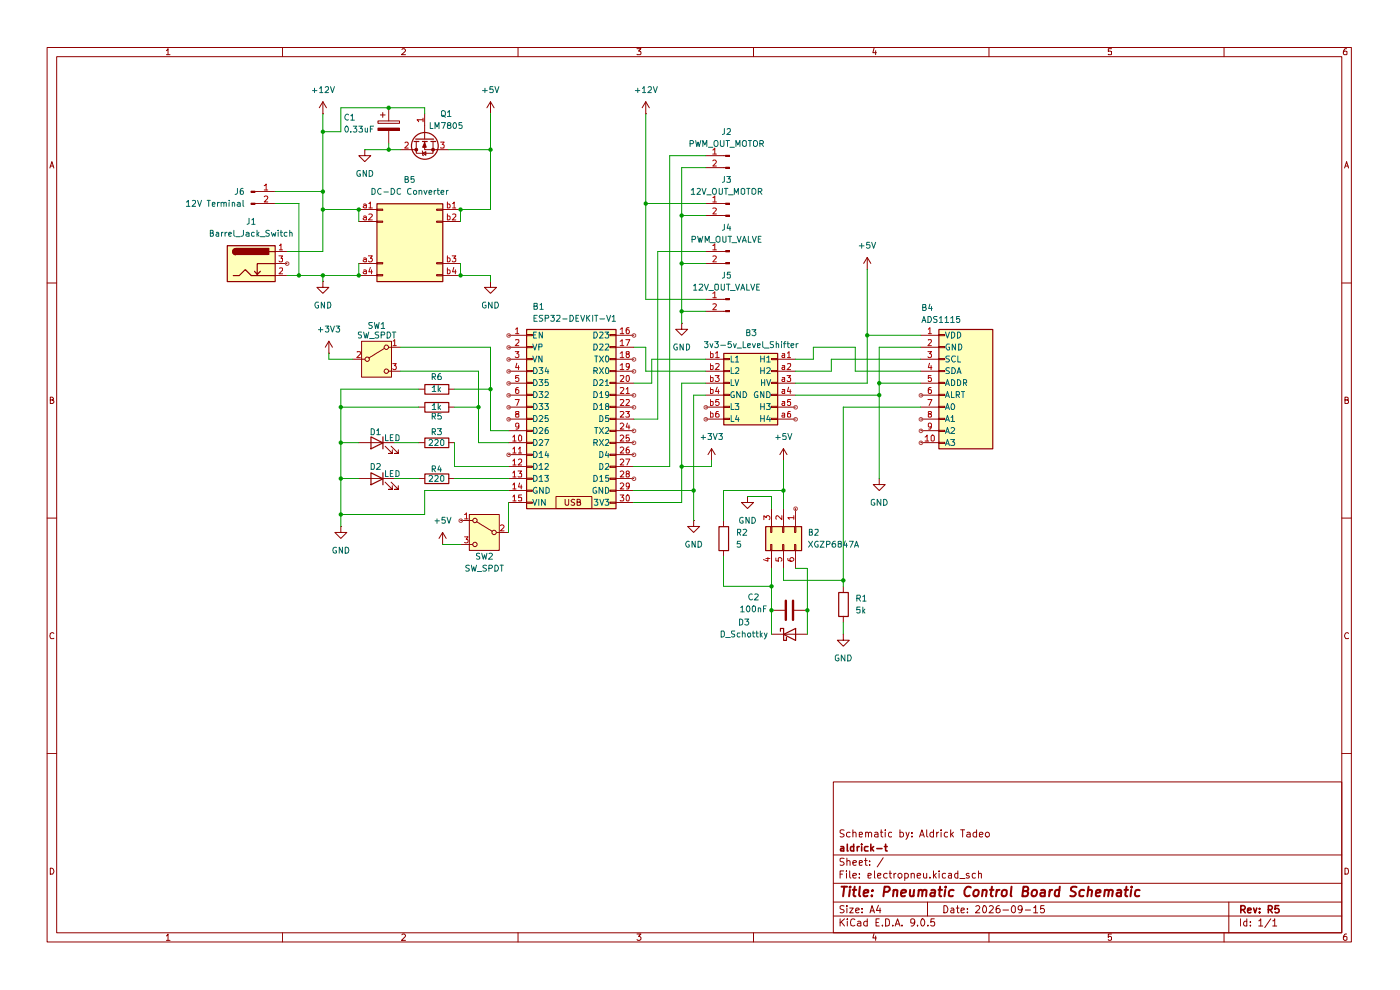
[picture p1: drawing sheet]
<svg xmlns="http://www.w3.org/2000/svg" width="297mm" height="210mm" viewBox="0 0 297 210" stroke-linecap="round" stroke-linejoin="round" font-family="sans-serif">
<g fill="none" stroke="#910000" stroke-width=".21">
<path d="M10 10.1h276.7v189.7h-276.7zM12 12h272.6v185.9h-272.6zM35.3 10.8l.3-.5v1.3M35.3 11.6h.8M59.9 10.1v1.9M85.3 10.5l.1-.2h.4l.2 .5-.8 .8h.8M109.9 10.1v1.9M135.1 10.3h.9l-.5 .5 .4 .1 .1 .5-.2 .2-.7-.1M159.9 10.1v1.9M185.4 10.2l-.2 1h.7M185.8 10.8v.8M209.8 10.1v1.9"/>
<path d="M235.8 10.3h-.7v.6h.7v.6h-.7M259.7 10.1v1.9M285.7 10.3l-.5 .1-.1 .3-.1 .7 .2 .2 .5-.1v-.6l-.5-.1-.2 .3M10.6 35.6l.4-1.3 .4 1.3M10.7 35.2h.6M285.2 35.6l.5-1.3 .4 1.3M285.4 35.2h.6M10 60h2M284.6 60h2.1M10.7 84.8h.5l.1-.3-.2-.3h-.4v1.4h.5l.2-.3v-.2l-.3-.3M285.3 84.8h.6l.1-.4-.7-.2v1.4h.5l.2-.1 .1-.4-.4-.3M10 109.9h2"/>
<path d="M284.6 109.9h2.1M11.4 134.4l-.2-.2-.5 .2-.1 .4 .2 .7 .6-.1M286.1 134.4a.58 .58 0 0 0-.8 .1 .58 .58 0 0 0 .1 .8l.1 .2 .6-.1M10 159.9h2M284.6 159.9h2.1M176.8 165.9h107.8v32h-107.8zM179.1 176.1a.64 .64 0 0 0-.9 .1v.4l.8 .4 .1 .3a.6 .6 0 0 1-.9 .2M180.3 176.6h-.6l-.1 .7a.52 .52 0 0 0 .7 .2M180.9 176.7l.3-.2 .3 .1 .1 .9M180.9 176v1.5M182.3 177h.7l-.2-.5-.5 .1v.9h.6M183.6 176.7l.2-.2 .3 .1 .1 .9"/>
<path d="M183.6 176.5v1M184.2 176.8a.35 .35 0 0 1 .4-.3 .35 .35 0 0 1 .3 .3v.7M185.6 176.6h.6l.1 .9M186.3 177h-.5l-.3 .2 .3 .3h.5M186.8 176.5h.5M186.9 176v1.4l.4 .1M187.8 176v.2M187.8 176.5v1M189.1 176.6l-.4-.1-.2 .4v.4l.2 .2h.4M190.9 176.6h.6l.2 .7a.52 .52 0 0 1-.8 .2M190.9 176v1.5M192.2 176.5l.3 1"/>
<path d="M192.9 176.5l-.7 1.6M193.5 177.4v.1M193.5 176.6v.2M195.1 177.5l.5-1.5 .5 1.5M195.2 177.1h.7M196.6 176v1.4l.2 .1M198 176.6h-.6l-.1 .7a.52 .52 0 0 0 .7 .2M198 176v1.5M198.7 176.5v1M199.1 176.5l-.4 .4M199.6 176v.2M199.6 176.5v1"/>
<path d="M201 176.6l-.4-.1-.3 .4v.4l.3 .2h.4M201.7 176v1.5M201.8 177l.5 .5M202.3 176.5l-.6 .6M203.8 176h.8M204.2 176v1.5M205.1 176.6h.6l.1 .9M205.8 177h-.5l-.2 .2 .2 .3h.5M207.2 176.6h-.6l-.2 .7a.52 .52 0 0 0 .8 .2M207.2 176v1.5M207.8 177h.7l-.1-.4-.4-.1-.2 .3v.6l.2 .1h.4M209.1 176.7l.3-.2 .3 .1 .2 .7a.47 .47 0 0 1-.4 .3 .47 .47 0 0 1-.5-.3z"/>
<path d="M10.7 184.1a.71 .71 0 0 1 .7 .5 .71 .71 0 0 1-.2 .8h-.5zM35.3 198.5l.3-.4v1.4M35.3 199.5h.8M59.9 197.9v1.9M85.3 198.3l.1-.2h.4l.2 .4-.8 1h.8M109.9 197.9v1.9M135.1 198.1h.9l-.5 .5h.2l.3 .3v.3l-.3 .3h-.4l-.2-.2M159.9 197.9v1.9M176.8 194.3h107.8M176.8 191.3h107.8M176.8 187.4h107.8M176.8 181.4h107.8"/>
<path d="M178.2 194.9v1.5M178.2 185.4h.5M178.5 195.6l.7 .8M179 184.7h-.8v1.6M179.1 192.2a.64 .64 0 0 0-.9 .1v.4l.7 .3 .2 .4a.6 .6 0 0 1-.9 .1M179.1 182.1a.64 .64 0 0 0-.9 .1v.4l.7 .3 .2 .4a.6 .6 0 0 1-.9 .2M179.2 194.9l-1 .8M179.6 184.7v.2M179.6 185.3v1M179.7 192.1v.2M179.7 182.7v-.1a.36 .36 0 0 1 .6 .2v.8M179.7 182v1.6"/>
<path d="M179.7 192.6v1M179.7 194.9v.2M179.7 195.4v1M180.3 192.6h.7l-.7 1h.7M180.3 184.7v1.3l.2 .3M180.9 185.8l.8-.2-.1-.3h-.4l-.3 .1 .1 .8h.6M180.9 183l.8-.1-.1-.3-.4-.1-.3 .3 .1 .7h.6M181.4 195.1a.59 .59 0 0 0-.8-.1 .59 .59 0 0 0-.2 .7l.1 .6 .4 .1 .5-.1M181.5 193.1l.8-.1-.1-.3-.4-.1-.3 .3v.6l.3 .1 .4-.1M181.9 195.5h.6l.1 .9M182.3 186.1v.2M182.3 185.3v.1"/>
<path d="M182.3 183l.7-.1-.2-.4-.5 .1v.9h.6M182.6 195.7l-.5 .1-.2 .3 .2 .3 .5-.1M182.9 193.5v.1M182.9 192.7v.2M183.4 182.5h.6M183.6 182v1.5l.4 .1M184 195.5h-.6l-.2 .7a.52 .52 0 0 0 .8 .1M184 194.9v1.5M184.1 185.8l.7-.2-.1-.3h-.6v.9h.6M184.5 183.4v.2M184.5 182.6v.2M184.6 193.6l.4-1.5 .5 1.5"/>
<path d="M184.7 193.2h.7M185.4 198l-.2 1h.7M185.5 184.7v1.5l.2 .1M185.8 198.5v1M185.8 195.7h.6M186.2 185.8l.7-.2v-.3h-.5l-.2 .1 .1 .8h.6M186.4 192l-.5 1.1h1M186.5 194.9h-.7v1.5h.7M186.7 192.6v1M187.2 196.3v.1M187.4 181.9l-1.3 2M187.9 194.9h.3a.89 .89 0 0 1 .3 1.4l-.6 .1z"/>
<path d="M188.2 185.3a.52 .52 0 0 0-.7 .2l.1 .7h.6M188.6 185.3h.5M188.8 184.7v1.3l.3 .3M189.4 196.3v.1M189.7 185.3v1M189.9 196.4l.5-1.5 .5 1.5M190 196h.8M190.1 185.3l-.4 .2M190.5 185.5a.47 .47 0 0 1 .4-.3 .47 .47 0 0 1 .4 .3v.4l-.3 .4-.4-.2zM191.3 196.3v.1M191.9 185.3a.52 .52 0 0 1 .8 .2l-.2 .7h-.6M191.9 185.3v1.5"/>
<path d="M193.3 185.4l.2-.1 .5 .1v.9M193.3 185.3v1M194.1 195.6l-.4 .2-.5-.1 .1-.7 .4-.1 .3 .2a.92 .92 0 0 1-.7 1.3M194.6 185.8l.7-.2-.1-.3h-.4l-.2 .1v.8h.6M194.6 196.3v.1M195.5 195l.2-.1a.82 .82 0 0 1 .5 .8 .82 .82 0 0 1-.5 .7 1.1 1.1 0 0 1-.2-1.4zM195.9 185.3v.7a.37 .37 0 0 0 .3 .3 .37 .37 0 0 0 .4-.2M196.6 185.3v1M196.8 191.3v3M196.8 196.3v.1M197.3 186.1v.2M198 184.7v1.6"/>
<path d="M198.2 194.9h-.7l-.1 .8 .3-.2 .5 .1v.7l-.5 .1-.3-.1M198.2 185.7l.4 .6M198.6 185.3l-.6 .5M199.2 184.7v.2M199.2 185.3v1M200.2 192.1a.77 .77 0 0 1 .9 .8 .77 .77 0 0 1-.9 .7zM200.6 185.3h-.4l-.3 .2 .1 .7h.6M201.3 185.3h.5v1M201.8 192.7h.5l.1 .9M201.8 185.6l-.5 .1-.1 .2 .1 .4 .5-.1M202.4 193h-.6l-.1 .3 .1 .3 .6-.1M202.9 192.6h.6"/>
<path d="M203.1 192.1v1.4l.4 .1M203.2 185.3h-.4l-.3 .2 .1 .6 .2 .2 .4-.1M203.2 184.7v1.6M203.6 186.4h1.1M203.9 193.1l.7-.1v-.3l-.6-.1-.1 .3v.6l.1 .1 .6-.1M205.2 193.5v.1M205.2 192.7v.2M205.6 185.3h-.4l-.2 .1 .1 .3 .6 .2-.1 .3h-.6M206.9 185.3h-.4l-.3 .2 .1 .7h.6M207 192.3l.6-.2 .3 .4-1 1.1h1M207.6 185.4l.2-.1h.4v1M207.6 184.7v1.6"/>
<path d="M208.6 192.2l.2-.1a.82 .82 0 0 1 .5 .8 .82 .82 0 0 1-.5 .7 1.1 1.1 0 0 1-.2-1.4zM209.8 197.9v1.9M209.9 192.3l.2-.2h.3l.3 .4-.9 1.1h.9M212 192.1l-.4 .1-.3 .3 .1 1a.52 .52 0 0 0 .8-.1v-.4a.46 .46 0 0 0-.4-.3 .46 .46 0 0 0-.5 .3M212.8 193h1.2M214.7 192.3l.4-.2 .3 .3v1l-.4 .2a.93 .93 0 0 1-.3-1.3zM216.8 192.8l-.2 .2h-.5l-.1-.2 .1-.5 .5-.2a1.02 1.02 0 0 1-.2 1.5h-.2M217.5 193h1.1M219.3 192.5h.2l.2-.4v1.5M219.3 193.6h.8M221.5 192.1h-.7l-.1 .8 .2-.2h.4l.3 .3v.4l-.3 .2h-.4l-.2-.1M235.8 198.1h-.7v.7l.2-.2 .5 .2-.1 .6-.4 .1-.2-.2"/>
<path d="M259.7 197.9v1.9M260.7 191.3v6.6M263.1 194.9v1.5M264.5 195.5l-.4-.1-.3 .3v.5l.3 .2 .4-.1M264.5 194.9v1.5M265.3 196.3v.1M265.3 195.5v.2M267 195.3l.5-.4v1.5M267 196.4h.9M269.6 194.9l-1.3 1.9M270 195.3h.2l.2-.4v1.5M270 196.4h.8"/>
<path d="M285.3 184.1l.7 .2 .1 .6-.3 .5h-.5zM285.7 198.1l-.5 .1-.1 .3-.1 .7 .2 .3 .5-.2v-.6l-.5-.1-.2 .3"/>
</g>
<g fill="none" stroke="#910000" stroke-width=".34">
<path d="M178.4 179.6h.5l.1 .1v.8h-.6v-.5l.6-.1M179.7 179.1v1.4h.2M181.1 179.1v1.4h-.5l-.2-.2 .1-.6 .6-.1M181.9 179.6v.9M182.3 179.6h-.3l-.1 .2M182.8 179.1v.1M182.8 179.6v.9M184.1 179.6h-.5l-.2 .2 .2 .7h.5M184.7 179.1v1.4M185.3 179.6l-.6 .5M187.6 179.6h.6M187.9 179.1v1.2l.1 .2h.2"/>
<path d="M184.9 180l.4 .5M186 180h1.1M263.2 193l.8-.1 .2-.3-.1-.3-.3-.2h-.6v1.5M263.7 193l.5 .6M264.7 193.1l.7-.1-.1-.3-.4-.1-.2 .3 .1 .6h.5M265.9 192.6l.4 1 .3-1M267.2 193.5v.1M267.2 192.7v.2M269.1 193l.6-.1 .2-.3-.1-.3-.2-.2h-.5v1.5M269.4 193l.5 .6M271.3 192.1h-.8v.7a.6 .6 0 0 1 .9 .2v.4a.6 .6 0 0 1-.9 .1"/>
</g>
<g fill="none" stroke="#910000" stroke-width=".42">
<path d="M178.5 188.1h1.2M179.1 188.1l-.2 2M180.3 188.8l-.2 1.3M180.4 188.1l-.2 .1h.3l-.1-.1-.1 .2M180.9 188.8h.8M181.3 188.1l-.2 1.7v.2l.4 .1M182.4 188.1l-.2 1.7 .3 .3M183.3 189.4l.9-.1v-.5a.67 .67 0 0 0-.9 .2v1h.7M185 189.9v.2M185.1 188.8l.1 .1h-.2l.1-.1-.1 .2M187.6 189.2h.7l.5-.4a.52 .52 0 0 0-.4-.7h-.7l-.3 2M189.5 188.9l.4-.1h.5l-.1 1.3"/>
<path d="M189.6 188.8l-.2 1.3M191.2 189.4l1-.1v-.5h-.6l-.4 .2v1h.8M193.1 188.8v1.2l.4 .1 .3-.2M193.9 188.8l-.1 1.3M194.9 188.9l.3-.1h.4v1.3M194.9 188.8l-.1 1.3M195.7 189a.47 .47 0 0 1 .4-.2 .47 .47 0 0 1 .5 .2l-.1 1.1M197.6 188.8h.7l-.1 1.3M198.3 189.3l-.8 .1-.2 .4 .3 .3 .6-.1M199.1 188.8h.8M199.4 188.1l-.1 1.7v.2l.4 .1M200.5 188.8l-.1 1.3"/>
<path d="M200.6 188.1v.2M202.3 188.8h-.2a.67 .67 0 0 0-.8 .4l.1 .8h.7M206 188.3l-.1-.1a.77 .77 0 0 0-1 .2 1.18 1.18 0 0 0 0 1.6l.4 .1 .4-.2M206.7 188.9l.3-.1 .6 .1a.89 .89 0 0 1-.5 1.2l-.6-.2v-.2zM208.5 188.9l.1-.1a.48 .48 0 0 1 .7 .2l-.1 1.1M208.5 188.8l-.2 1.3M210 188.8h.8M210.4 188.1l-.2 1.7 .1 .2 .3 .1M211.5 188.8l-.2 1.3M212 188.8a.46 .46 0 0 0-.5 .4M212.6 188.9a.69 .69 0 0 1 1 0v.8a.56 .56 0 0 1-.6 .4 .56 .56 0 0 1-.5-.4zM214.6 188.1l-.2 1.7v.2l.2 .1"/>
<path d="M217 189h.7l.4-.2v-.5l-.3-.2h-.7l-.2 2h.7l.4-.2 .1-.5-.4-.4M219.2 188.8h.5l.2 .1a.89 .89 0 0 1-.4 1.2l-.6-.2a.94 .94 0 0 1 .3-1.1zM220.9 188.8h.7v1.3M221.7 189.3l-.9 .1a.45 .45 0 0 0 .1 .7l.7-.1M222.7 188.8l-.2 1.3M223.2 188.8h-.3l-.3 .4M224.7 188.8h-.5l-.3 .1-.1 1a.64 .64 0 0 0 .9 .1M224.8 188.1l-.2 2M228.4 188.2l-.8-.1-.3 .2v.6a1.03 1.03 0 0 1 .9 .6l-.2 .4-.2 .2-.8-.1M230 188.8h-.6l-.4 .4v.7l.3 .2 .5-.1M230.8 188.9l.1-.1a.48 .48 0 0 1 .8 .2l-.2 1.1M230.9 188.1l-.2 2"/>
<path d="M232.5 189.4l1-.1v-.5a.67 .67 0 0 0-1 .2v1h.8M234.4 188.9l.3-.1h.5l-.1 1.3M234.4 188.8l-.2 1.3M235.2 189l.3-.2h.5l-.1 1.3M237 188.8h.8v1.3M237.9 189.3l-1 .1a.45 .45 0 0 0 .2 .7l.7-.1M238.5 188.8h.8M239 188.1l-.3 1.7 .1 .2 .3 .1M240 188.8l-.2 1.3M240.1 188.1v.2M241.8 188.8h-.5l-.4 .1-.1 1a.64 .64 0 0 0 .9 .1"/>
</g>
<g fill="#ffb">
<path d="M99.6 109.1h6.3v7.7h-6.3z"/>
<path d="M162.4 111.7h7.6v5.1h-7.6z"/>
<path d="M111.7 69.8h18.9v38.1h-18.9z"/>
<path d="M79.9 43.2h14v16.5h-14z"/>
<path d="M48.2 52.1h10.1v7.6h-10.1z"/>
<path d="M153.5 74.9h11.4v15.2h-11.4z"/>
<path d="M199.1 69.8h11.5v25.4h-11.5z"/>
<path d="M76.7 72.4h6.4v7.6h-6.4z"/>
</g>
<g fill="none" stroke="#910000" stroke-width=".21">
<path d="M107.9 71.1h3.8M107.9 73.7h3.8M107.9 76.2h3.8M107.9 78.7h3.8M111.7 71h1.2v.2h-1.2zM111.7 73.5h1.2v.2h-1.2zM111.7 76h1.2v.3h-1.2zM111.7 78.6h1.2v.2h-1.2zM129.4 71h1.2v.2h-1.2zM129.4 73.5h1.2v.2h-1.2zM129.4 76h1.2v.3h-1.2zM129.4 78.6h1.2v.2h-1.2z"/>
<path d="M130.6 71.1h3.9M130.6 73.7h3.9M130.6 76.2h3.9M130.6 78.7h3.9M76.1 93.9h7.6M81.7 94.7l1.5 1.5h-.7h.7v-.8M83 94.7l1.5 1.5h-.8h.8v-.8M88.8 93.9h1.3M95.2 93.9h1.2M107.9 93.9h3.8M107.9 81.3h3.8M107.9 83.8h3.8"/>
<path d="M107.9 86.4h3.8M107.9 88.9h3.8M107.9 91.4h3.8M107.9 96.4h3.8M107.9 99h3.8M111.7 81.1h1.2v.3h-1.2zM111.7 83.7h1.2v.2h-1.2zM111.7 86.2h1.2v.2h-1.2zM111.7 88.7h1.2v.3h-1.2zM111.7 91.3h1.2v.2h-1.2zM111.7 93.8h1.2v.3h-1.2zM111.7 96.4h1.2v.2h-1.2z"/>
<path d="M111.7 98.9h1.2v.2h-1.2zM129.4 81.1h1.2v.3h-1.2zM129.4 83.7h1.2v.2h-1.2zM129.4 86.2h1.2v.2h-1.2zM129.4 88.7h1.2v.3h-1.2zM129.4 91.3h1.2v.2h-1.2zM129.4 93.8h1.2v.3h-1.2zM129.4 96.4h1.2v.2h-1.2zM129.4 98.9h1.2v.2h-1.2zM130.6 93.9h3.9M130.6 81.3h3.9M130.6 83.8h3.9"/>
<path d="M130.6 86.4h3.9M130.6 88.9h3.9M130.6 91.4h3.9M130.6 96.4h3.9M130.6 99h3.9M72.3 111.7v1.2h1.3l-1.3 1.3-1.3-1.3h1.3M72.3 111.7h.1M76.1 101.5h7.6M81.7 102.3l1.5 1.5h-.7h.7v-.8M83 102.3l1.5 1.5h-.8h.8v-.8M88.8 101.5h1.3M93.9 115.5h.1"/>
<path d="M93.9 112.9l-.8 1.3M93.9 112.9l.8 1.3M93.9 112.9v2.6M95.2 101.5h1.2M97.7 110.4h2.5M97.7 115.5h2.5M99.6 109.1h6.3v7.7h-6.3zM101.1 110.7l3.3 2M105.3 112.9h2.6M107.9 101.5h3.8M107.9 104.1h3.8M107.9 106.6h3.8"/>
<path d="M111.7 101.4h1.2v.3h-1.2zM111.7 104h1.2v.2h-1.2zM111.7 106.5h1.2v.3h-1.2zM117.9 105.3h7.7v2.6h-7.7zM119.9 105.9v1l.2 .3 .5-.1v-.2v-1M121.9 106l-.5-.1-.2 .3 .1 .3 .5 .2 .1 .2a.48 .48 0 0 1-.7 .2M122.4 106.5h.6l.1-.4-.7-.2v1.3h.5l.3-.4-.3-.3M129.4 101.4h1.2v.3h-1.2zM129.4 104h1.2v.2h-1.2zM129.4 106.5h1.2v.3h-1.2zM130.6 101.5h3.9M130.6 104.1h3.9"/>
<path d="M130.6 106.6h3.9M158.6 105.3v1.3h1.3l-1.3 1.3-1.3-1.3h1.3M158.6 105.3h.1M163.5 111.7h.2v1.2h-.2zM163.5 115.5h.2v1.3h-.2zM163.7 107.9v3.8M163.7 116.8v3.8M166 111.7h.3v1.2h-.3zM166 115.5h.3v1.3h-.3zM166.2 107.9v3.8M166.2 116.8v3.8M168.6 111.7h.2v1.2h-.2z"/>
<path d="M168.6 115.5h.2v1.3h-.2zM168.7 107.9v3.8M168.7 116.8v3.8M163.7 134.5h7.6M163.7 129.5h2.8M168.5 129.5h2.8M178.9 134.5v1.3h1.3l-1.3 1.3-1.3-1.3h1.3M178.9 134.5h.1M178.9 124.4v1.2M178.9 130.7v1.3"/>
<circle cx="100.8" cy="115.5" r=".47"/>
<circle cx="100.8" cy="110.4" r=".47"/>
<circle cx="104.8" cy="112.9" r=".47"/>
</g>
<path d="M111.7 69.9h19v38h-19zM78.7 92.7l2.5 1.2-2.5 1.3zM81.2 92.7v2.5M90.1 92.9h5.1v2.1h-5.1zM78.7 100.3l2.5 1.3-2.5 1.2zM81.2 100.3v2.5M90.1 100.5h5.1v2.1h-5.1zM162.4 111.7h7.7v5.1h-7.7zM165.6 133.9v-.6h.6v2.5h.6v-.6M166.2 134.6l2.6-1.3v2.5zM177.9 125.7h2.1v5.1h-2.1z" fill="none" stroke="#910000" stroke-width=".25"/>
<g fill="none" stroke="#b90000" stroke-width=".21">
<path d="M109.3 74.6h.8l-.5 .4 .5 .2v.5l-.3 .2h-.3l-.2-.2M109.4 69.8l.3-.3v1.3M109.4 72.1h.6l.1 .5-.8 .7h.8M109.4 70.8h.7M109.6 77l-.2 1h.8M110 77.6v.8M110.1 79.7h-.7v.6l.2-.2 .5 .2-.1 .6h-.4l-.2-.1M131.6 69.8l.4-.3v1.3M131.6 72.4l.4-.3v1.2M131.6 74.9l.4-.3v1.3M131.6 77.5l.4-.4v1.3M131.6 79.8l.6-.1 .1 .1-.1 .4-.6 .7h.7"/>
<path d="M131.6 70.8h.7M131.6 73.3h.7M131.6 75.9h.7M131.6 78.4h.7M132.8 72.1h.8l-.6 1.2M132.8 79.8l.2-.1h.3a.82 .82 0 0 1-.2 1.2l-.3-.2zM133 75.1l-.2-.1v-.3l.6-.1v.4l-.6 .3v.4l.2 .2h.3l.2-.3v-.2l-.2-.3M133.4 69.5h-.4l-.2 .3v.8l.2 .2 .4-.1v-.7l-.4-.1-.2 .3M133.5 77.6l-.1 .2-.4 .1-.2-.2v-.5l.6-.1 .1 .7a.58 .58 0 0 1-.6 .6M108.8 92.7l.3-.4v1.3M108.8 95.2l.3-.4v1.3M108.8 97.8l.3-.4v1.2"/>
<path d="M108.8 93.6h.7M108.8 96.1h.7M108.8 98.6h.7M109.3 84.8h.9l-.6 1.2M109.6 87.8l-.2-.2v-.2l.6-.1 .1 .3-.7 .3 .1 .6 .6-.1v-.5l-.3-.1M109.9 99.9h.8l-.5 .5 .5 .1v.6h-.8M110 82.2h-.4l-.2 .3v.8l.2 .2 .5-.2-.1-.6-.4-.1-.2 .3M110 95.2l.3-.4v1.3M110 97.5l.2-.1h.3l.2 .1v.5l-.8 .6h.8M110 96.1h.7M110.1 90.3l-.3 .3-.3-.1-.1-.6 .2-.2 .5 .2v.9l-.3 .2h-.3M110.2 92.3l.5 .2v.9l-.2 .2h-.3l-.2-.5 .1-.6z"/>
<path d="M131.6 82.3l.6-.1 .1 .2-.1 .3-.6 .8h.7M131.6 84.8h.6l.1 .1-.1 .4-.6 .7h.7M131.6 87.4l.6-.1 .1 .2-.1 .3-.6 .7h.7M131.6 89.9l.1-.2h.4l.2 .3-.1 .3-.6 .7h.7M131.6 92.5l.1-.2h.4l.2 .2-.1 .4-.6 .7h.7M131.6 95l.1-.2h.4l.2 .3-.1 .3-.6 .7h.7M131.6 97.5l.1-.1h.4l.2 .2-.1 .4-.6 .6h.7M132.8 87.3h.7l-.4 .4 .4 .3-.1 .5-.6-.1M132.8 97.4h.8l-.6 1.2M132.8 82.5l.4-.3v1.3M132.8 84.8h.6l.1 .3-.7 .9h.7M132.8 83.5h.7"/>
<path d="M133.1 89.7l-.3 .9h.8M133.4 92.3h-.6v.7l.2-.2 .4 .1 .1 .5-.1 .2-.6-.1M133.4 94.8l-.4 .1-.2 .3v.8l.6 .1v-.7l-.4-.1-.2 .3M133.4 90.2v.8M98.6 109.1l.4-.3v1.3M98.6 113.9h.7l-.4 .5 .3 .1v.6h-.6M98.6 110.1h.7M106.2 111.5l.1-.2h.4l.2 .3-.1 .3-.6 .7h.7M108.8 100.3l.3-.4v1.3M108.8 102.9l.3-.5v1.3M108.8 105.4l.3-.4v1.3M108.8 101.2h.7"/>
<path d="M108.8 103.7h.7M108.8 106.3h.7M110.2 102.4l-.2 .9h.7M110.6 102.9v.8M110.7 105h-.6l-.1 .6h.7v.6h-.7M131.6 100.1l.1-.2h.4l.2 .3-.1 .3-.6 .7h.7M131.6 102.6l.1-.2h.4l.2 .3-.1 .3-.6 .7h.7M131.6 105h.7l-.4 .5 .3 .1v.6h-.6M133 100.5l-.2-.4 .2-.2 .4 .1v.4l-.6 .2 .1 .6h.5l.1-.4-.1-.3h-.1M133.1 105a.82 .82 0 0 1 .2 1.3h-.3l-.2-.3v-.8zM133.5 103l-.1 .2-.4 .1-.2-.2v-.5l.5-.2 .2 .3-.2 .9-.4 .1M162.1 110.2v-.8l.5 .4 .1-.4h.4l.2 .2v.5l-.1 .1"/>
<path d="M162.5 118.4h.8M162.9 118.3v.7l-.9-.3M164.6 118.4v.6h.6l-.1-.6 .2-.1h.3l.3 .2v.4l-.2 .1M165.9 109.4v.8l-1-.8-.3 .2 .1 .6M167.1 118.4l.1 .5a.92 .92 0 0 0 1.2-.1v-.3l-.3-.2h-.3l-.2 .2v.3l.2 .2M168.4 109.8h-1.3l.4 .4M168.4 109.4v.8"/>
</g>
<path d="M166.7 127.4v4.1M168.2 127.4v4.1" fill="none" stroke="#910000" stroke-width=".51"/>
<g fill="none" stroke="#006665" stroke-width=".21">
<path d="M113 73l.5 1.3 .4-1.3M113 75.5l.5 1.3 .4-1.3M113.2 78a.71 .71 0 0 1 .7 .4 .71 .71 0 0 1-.2 .8h-.5zM113.2 71h.4M113.8 70.4h-.6v1.3h.6M114.3 73.6h.6l.1-.5-.7-.1v1.3M114.4 78h.7l-.4 .5 .4 .2v.4l-.1 .1h-.6M115 75.5v1.3l-.7-1.3v1.3M115.1 70.4v1.3l-.7-1.3v1.3M115.9 78l-.2 .8h.7M116.2 78.4v.8M126 70.4h.5a.72 .72 0 0 1 .2 .9 .72 .72 0 0 1-.7 .4z"/>
<path d="M126 73h.5a.72 .72 0 0 1 .2 .8 .72 .72 0 0 1-.7 .5zM126 78.7h.6l.1-.5-.2-.2h-.5v1.2M126.2 75.5h.6M126.3 78.7l.4 .5M126.5 75.5v1.3M127.2 75.5l.8 1.3M127.2 78l.8 1.2M127.3 70.5l.5-.1 .1 .4-.7 .9h.7M127.3 73.1l.5-.1 .1 .3-.7 1h.7M128 75.5l-.8 1.3M128 78l-.8 1.2M128.4 70.4h.7l-.4 .5 .4 .1v.5l-.2 .2h-.4l-.1-.2"/>
<path d="M128.4 73.1l.6-.1 .1 .5-.7 .8h.7M128.5 75.6l.4-.1 .2 .2v.8l-.2 .3-.4-.2zM128.7 78l.4 .2v.9l-.2 .1h-.3l-.2-.4 .1-.7zM113.2 80.5a.71 .71 0 0 1 .7 .5 .71 .71 0 0 1-.2 .8h-.5zM113.2 83.1a.71 .71 0 0 1 .7 .4 .71 .71 0 0 1-.2 .8h-.5zM113.2 85.6a.71 .71 0 0 1 .7 .4 .71 .71 0 0 1-.2 .9h-.5zM113.2 88.1a.71 .71 0 0 1 .7 .5 .71 .71 0 0 1-.2 .8h-.5zM113.2 90.7a.71 .71 0 0 1 .7 .4 .71 .71 0 0 1-.2 .8h-.5zM113.2 93.2a.71 .71 0 0 1 .7 .5 .71 .71 0 0 1-.2 .8h-.5zM113.2 95.8a.71 .71 0 0 1 .7 .4 .71 .71 0 0 1-.2 .8h-.5zM113.2 98.3a.71 .71 0 0 1 .7 .4 .71 .71 0 0 1-.2 .9h-.5zM114.4 80.5h.7l-.4 .5 .4 .3v.3l-.1 .2-.6-.1"/>
<path d="M114.4 83.1h.7l-.4 .5 .4 .2v.4l-.1 .1-.6-.1M114.4 85.6h.7l-.4 .5 .4 .3v.3l-.1 .2-.6-.1M114.4 88.3l.2-.2h.3l.2 .3v.3l-.7 .7h.7M114.4 90.8l.2-.1h.3l.2 .2v.4l-.7 .6h.7M114.4 93.4l.2-.2h.3l.2 .3v.3l-.7 .7h.7M114.4 96.2l.4-.4v1.2M114.4 98.7l.4-.4v1.3M114.4 97h.7M114.4 99.6h.7M115.6 85.6h.7l-.4 .5 .4 .3-.1 .5-.6-.1M115.6 93.2h.8l-.6 1.3M115.7 83.2l.4-.1 .2 .4-.7 .8h.7"/>
<path d="M115.7 98.5l.4-.2 .2 .4-.7 .9h.7M115.9 95.8l-.2 .8h.7M116.2 80.5h-.5v.7l.1-.2 .4 .1 .1 .5-.1 .2-.5-.1M116.2 88.1h-.5v.6a.45 .45 0 0 1 .5 .1 .45 .45 0 0 1 0 .6l-.5-.1M116.2 90.7l-.4 .1-.1 .2v.9h.5v-.6l-.4-.1-.1 .2M116.2 96.2v.8M126 80.5a.71 .71 0 0 1 .7 .5 .71 .71 0 0 1-.2 .8h-.5zM126 83.1a.71 .71 0 0 1 .7 .4 .71 .71 0 0 1-.2 .8h-.5zM126 85.6a.71 .71 0 0 1 .7 .4 .71 .71 0 0 1-.2 .9h-.5zM126 93.9l.7-.1v-.3l-.2-.3h-.5v1.3M126.2 90.7h.6M126.3 93.9l.4 .6"/>
<path d="M126.5 90.7v1.2M127.2 90.7l.8 1.2M127.2 93.2l.8 1.3M127.3 80.7l.4-.2 .2 .4-.7 .9h.7M127.3 83.5l.3-.4v1.2M127.3 86l.3-.4v1.3M127.3 88.1a.71 .71 0 0 1 .6 .5 .71 .71 0 0 1-.2 .8h-.4zM127.3 95.8h.2a.65 .65 0 0 1 .4 .7 .65 .65 0 0 1-.6 .5zM127.3 98.3h.2a.65 .65 0 0 1 .4 .7 .65 .65 0 0 1-.6 .6zM127.3 84.3h.6M127.3 86.9h.6M128 90.7l-.8 1.2"/>
<path d="M128 93.2l-.8 1.3M128.4 80.9l.4-.4v1.3M128.4 90.8l.2-.1h.3l.2 .1v.5l-.7 .6h.7M128.4 93.4l.2-.2h.3l.2 .2v.4l-.7 .7h.7M128.4 98.5l.2-.2h.3l.2 .2v.4l-.7 .7h.7M128.4 81.8h.7M128.7 86.2l-.3-.3 .1-.2 .4-.1 .2 .2a.47 .47 0 0 1-.6 .5v.6h.5l.1-.6-.2-.1M128.7 95.8l-.3 .8h.8M129 96.2v.8M129.1 83.7l-.2 .2-.4-.1v-.7h.4l.2 .1v.9l-.2 .2h-.4M129.1 88.1h-.6l-.1 .7 .2-.2h.3l.2 .2v.5h-.7M113 105.9l.5 1.3 .4-1.3"/>
<path d="M113.2 100.8a.65 .65 0 0 1 .8 .7 .65 .65 0 0 1-.8 .6zM113.9 103.5a.59 .59 0 0 0-.8 .6 .59 .59 0 0 0 .9 .5v-.5h-.3M114.3 105.9v1.3M114.4 101.2l.4-.4v1.3M114.4 102.1h.7M115.2 103.4v1.2l-.7-1.2v1.2M115.6 100.8h.7l-.4 .5 .4 .3-.1 .4h-.6M115.7 105.9v1.3l-.8-1.3v1.3M115.8 103.4l.6 .1 .1 .2v.7l-.4 .2h-.3zM126 100.8a.65 .65 0 0 1 .7 .7 .65 .65 0 0 1-.7 .6zM126.1 105.9h.7l-.4 .5 .4 .1v.6h-.7M126.5 103.5l-.3-.1-.3 .1-.1 .9a.55 .55 0 0 0 .8 .2v-.5h-.3"/>
<path d="M127.3 101.2l.3-.4v1.3M127.3 105.9l.4 1.3 .4-1.3M127.3 102.1h.6M127.8 103.4v1.2l-.7-1.2v1.2M128.4 105.9h.7l-.4 .5 .4 .1v.6h-.7M128.4 103.4a.52 .52 0 0 1 .7 .3v.7l-.7 .2zM129.1 100.8h-.6l-.1 .6h.7v.6h-.7"/>
</g>
<path d="M153.9 53.2h.9v.2h-.9z" fill="#910000"/>
<path d="M153.9 53.2h.9v.2h-.9z" fill="none" stroke="#910000" stroke-width=".21"/>
<path d="M153.9 55.7h.9v.3h-.9z" fill="#910000"/>
<path d="M149.7 53.3h4.2M149.7 55.9h4.2M153.9 55.7h.9v.3h-.9z" fill="none" stroke="#910000" stroke-width=".21"/>
<path d="M151.2 52.1l.4-.4v1.3M151.2 54.4l.5-.1 .3 .2-.8 1h.8M151.2 53h.8" fill="none" stroke="#b90000" stroke-width=".21"/>
<path d="M153.9 63.3h.9v.3h-.9z" fill="#910000"/>
<path d="M153.9 63.3h.9v.3h-.9z" fill="none" stroke="#910000" stroke-width=".21"/>
<path d="M153.9 65.9h.9v.2h-.9z" fill="#910000"/>
<path d="M184 57.1h.1M184 54.6l-.8 1.3M184 54.6l.7 1.3M184 54.6v2.5M149.7 63.5h4.2M149.7 66h4.2M153.9 65.9h.9v.2h-.9z" fill="none" stroke="#910000" stroke-width=".21"/>
<path d="M151.2 62.2l.4-.3v1.3M151.2 64.5l.5-.1 .3 .3-.8 1h.8M151.2 63.2h.8" fill="none" stroke="#b90000" stroke-width=".21"/>
<path d="M153.9 43.1h.9v.2h-.9z" fill="#910000"/>
<path d="M153.9 43.1h.9v.2h-.9z" fill="none" stroke="#910000" stroke-width=".21"/>
<path d="M153.9 45.6h.9v.3h-.9z" fill="#910000"/>
<path d="M149.7 43.2h4.2M149.7 45.7h4.2M153.9 45.6h.9v.3h-.9z" fill="none" stroke="#910000" stroke-width=".21"/>
<path d="M151.2 41.9l.4-.3v1.2M151.2 44.2l.5-.1 .3 .3-.8 1h.8M151.2 42.8h.8" fill="none" stroke="#b90000" stroke-width=".21"/>
<path d="M153.9 32.9h.9v.3h-.9z" fill="#910000"/>
<path d="M153.9 32.9h.9v.3h-.9z" fill="none" stroke="#910000" stroke-width=".21"/>
<path d="M153.9 35.5h.9v.2h-.9z" fill="#910000"/>
<path d="M88.3 30v2.5h3.6v-2.5M90.1 26.7v2.8M137 24.1h.1M137 21.6l-.8 1.3M137 21.6l.8 1.3M137 21.6v2.5M149.7 33h4.2M149.7 35.6h4.2M153.9 35.5h.9v.2h-.9z" fill="none" stroke="#910000" stroke-width=".21"/>
<path d="M151.2 31.8l.4-.4v1.3M151.2 34.1l.2-.1h.3l.3 .2-.1 .3-.7 .7h.8M151.2 32.7h.8" fill="none" stroke="#b90000" stroke-width=".21"/>
<path d="M87.8 30h1.1M88.2 29.5h3.8M89.6 30h1M91.4 30h1" fill="none" stroke="#910000" stroke-width=".25"/>
<path d="M90.1 30.2l.3 1h-.7z" fill="#910000"/>
<path d="M87.5 31.7h.8M90.1 30.2l.3 1h-.7z" fill="none" stroke="#910000" stroke-width=".21"/>
<circle cx="90.1" cy="30.9" r="2.84" fill="none" stroke="#910000" stroke-width=".25"/>
<path d="M88.1 31.5h.4v.5h-.4z" fill="#910000"/>
<path d="M88.1 31.5h.4v.5h-.4z" fill="none" stroke="#910000" stroke-width=".21"/>
<path d="M91.7 31.5h.4v.5h-.4z" fill="#910000"/>
<g fill="none" stroke="#910000" stroke-width=".21">
<path d="M77.4 31.7v1.3h1.3l-1.3 1.3-1.3-1.3h1.3M77.4 31.7h.1M85 31.7h2.5M89.6 32l.1 .9 .1 .1M89.7 32.5l.6-.3v.7zM90.1 30v1.7h5.1M90.1 24.1v2.6M91.7 31.5h.4v.5h-.4zM76.1 44.4h3.8M76.1 47h3.8M76.1 55.9h3.8M76.1 58.4h3.8"/>
<path d="M79.9 44.4h1.3v.2h-1.3zM79.9 46.9h1.3v.3h-1.3zM79.9 55.7h1.3v.3h-1.3zM79.9 58.3h1.3v.2h-1.3zM92.6 44.4h1.3v.2h-1.3zM92.6 46.9h1.3v.3h-1.3zM92.6 55.7h1.3v.3h-1.3zM92.6 58.3h1.3v.2h-1.3zM93.9 44.4h3.8M93.9 47h3.8M93.9 55.9h3.8M93.9 58.4h3.8"/>
</g>
<g fill="none" stroke="#b90000" stroke-width=".21">
<path d="M85.9 30.3l.5-.2 .2 .5-.7 .8h.7M89.7 25.4h-1.2l.3 .4M89.7 25.1v.7M93.5 30.1h.7l-.4 .5 .4 .3-.1 .5-.6-.1M77.1 43.3h.4l.2 .1v.7M77.1 45.9l.4-.1 .2 .2v.7M77.1 54.8l.4-.1 .2 .2v.6M77.1 57.3l.4-.1 .2 .2v.7M77.7 43.6h-.4l-.3 .3 .3 .2 .4-.1M77.7 46.1l-.7 .2 .3 .4 .4-.1M77.7 54.9l-.7 .3 .3 .3h.4M77.7 57.5l-.7 .2 .3 .4 .4-.1"/>
<path d="M78.1 54.3h.9l-.4 .5 .4 .1v.4l-.3 .2h-.4l-.2-.1M78.2 43.2l.4-.4v1.3M78.2 45.5l.5-.1 .3 .3-.9 1h.9M78.2 44.1h.8M78.6 56.7l-.4 1h.8M78.8 57.2v.9M94.9 43.3h.3l.3 .2-.1 .5h-.5M94.9 45.9l.3-.1 .3 .3-.1 .5h-.5M94.9 54.8l.3-.1 .3 .2-.1 .6h-.5M94.9 57.3l.3-.1 .3 .3-.1 .5h-.5M94.9 42.8v1.3M94.9 45.4v1.3"/>
<path d="M94.9 54.3v1.2M94.9 56.8v1.3M95.9 54.3h.8l-.4 .5 .4 .1v.5l-.3 .1h-.3l-.2-.1M96 43.2l.4-.4v1.3M96 45.5h.7v.4l-.8 .8h.8M96 44.1h.7M96.3 56.7l-.3 1h.8M96.6 57.2v.9"/>
</g>
<path d="M48.2 52.1h10.2v7.6h-10.2zM49.5 58.5h1.3l1.2-1.3 1.3 1.3h5.1M50 52.7a.64 .64 0 0 0-.6 .7 .64 .64 0 0 0 .6 .6M80 43.2h13.9v16.5h-13.9z" fill="none" stroke="#910000" stroke-width=".25"/>
<path d="M49.5 52.9l.5-.2v1.3a.63 .63 0 0 1-.6-.4 .63 .63 0 0 1 .1-.7z" fill="#910000"/>
<path d="M50 52.7a.64 .64 0 0 0-.6 .7 .64 .64 0 0 0 .6 .6M55.2 57.5l-.6 .7" fill="none" stroke="#910000" stroke-width=".25"/>
<path d="M50 52.7h7v1.3h-7z" fill="#910000"/>
<path d="M50 52.7h7v1.3h-7zM57.1 53.4h1.3M58.4 55.9h-3.8v2.3l-.6-.7" fill="none" stroke="#910000" stroke-width=".25"/>
<path d="M58.3 53.3h2.6M58.3 55.9h2.6M58.3 58.4h2.6" fill="none" stroke="#910000" stroke-width=".21"/>
<path d="M59.2 54.3h.7l-.3 .5 .3 .1v.5l-.1 .1h-.4l-.2-.1M59.3 52.1l.3-.4v1.3M59.3 56.9h.6v.4l-.7 .8h.7M59.3 53h.6" fill="none" stroke="#b90000" stroke-width=".21"/>
<path d="M53.3 40.6h.8v.2h-.8z" fill="#910000"/>
<path d="M53.3 40.6h.8v.2h-.8z" fill="none" stroke="#910000" stroke-width=".21"/>
<path d="M53.3 43.1h.8v.2h-.8z" fill="#910000"/>
<path d="M80.2 25.7h4.6v.5h-4.6zM80.7 24.4h1M81.2 23.9v1M53.3 43.1h.8v.2h-.8zM54.1 40.6h4.2M54.1 43.2h4.2" fill="none" stroke="#910000" stroke-width=".21"/>
<path d="M56 39.4l.5-.4v1.3M56 41.7l.6-.1 .2 .2-.1 .4-.7 .6h.8M56 40.3h.8" fill="none" stroke="#b90000" stroke-width=".21"/>
<path d="M80.2 27.2h4.6v.5h-4.6z" fill="#910000"/>
<g fill="none" stroke="#910000" stroke-width=".21">
<path d="M68.5 24.1h.1M68.5 21.6l-.8 1.3M68.5 21.6l.8 1.3M68.5 21.6v2.5M80.2 27.2h4.6v.5h-4.6zM82.5 22.9v2.8M82.5 27.7v2.8M104.1 24.1h.1M104.1 21.6l-.8 1.3M104.1 21.6l.7 1.3M104.1 21.6v2.5M68.5 59.7v1.3h1.3l-1.3 1.2-1.3-1.2h1.3"/>
<path d="M68.5 59.7h.1M104.1 59.7v1.3h1.2l-1.2 1.2-1.3-1.2h1.3M104.1 59.7h.1M69.8 74.9h.1M69.8 72.4l-.8 1.3M69.8 72.4l.7 1.3M69.8 72.4v2.5M74.8 76.2h2.6M76.7 72.4h6.4v7.6h-6.4zM81.5 73.9l-3.3 2M82.5 78.7h2.5M82.5 73.7h2.5"/>
<path d="M144.6 68.6v1.2h1.3l-1.3 1.3-1.3-1.3h1.3M144.6 68.6h.1M149.7 76.2h3.8M149.7 78.7h3.8M153.5 76h1.3v.3h-1.3zM153.5 78.6h1.3v.2h-1.3zM163.7 76h1.2v.3h-1.2zM163.7 78.6h1.2v.2h-1.2zM164.9 76.2h3.8M164.9 78.7h3.8M195.3 76.2h3.8M195.3 78.7h3.8"/>
<path d="M195.3 71.1h3.8M195.3 73.7h3.8M199.1 71h1.3v.2h-1.3zM199.1 73.5h1.3v.2h-1.3zM199.1 76h1.3v.3h-1.3zM199.1 78.6h1.3v.2h-1.3zM88.8 86.4h1.3M88.8 82.5h1.3M95.2 86.4h1.2M95.2 82.5h1.2M149.7 81.3h3.8M149.7 83.8h3.8"/>
<path d="M149.7 86.4h3.8M149.7 88.9h3.8M151 97.7h.1M151 95.2l-.8 1.2M151 95.2l.7 1.2M151 95.2v2.5M153.5 81.1h1.3v.3h-1.3zM153.5 83.7h1.3v.2h-1.3zM153.5 86.2h1.3v.2h-1.3zM153.5 88.7h1.3v.3h-1.3zM163.7 81.1h1.2v.3h-1.2zM163.7 83.7h1.2v.2h-1.2z"/>
<path d="M163.7 86.2h1.2v.2h-1.2zM163.7 88.7h1.2v.3h-1.2zM164.9 81.3h3.8M164.9 83.8h3.8M164.9 86.4h3.8M164.9 88.9h3.8M166.2 97.7h.1M166.2 95.2l-.8 1.2M166.2 95.2l.8 1.2M166.2 95.2v2.5M195.3 81.3h3.8M195.3 83.8h3.8"/>
<path d="M195.3 86.4h3.8M195.3 88.9h3.8M195.3 91.4h3.8M195.3 93.9h3.8M199.1 81.1h1.3v.3h-1.3zM199.1 83.7h1.3v.2h-1.3zM199.1 86.2h1.3v.2h-1.3zM199.1 88.7h1.3v.3h-1.3zM199.1 91.3h1.3v.2h-1.3zM199.1 93.8h1.3v.3h-1.3zM147.2 110.4v1.3h1.2l-1.2 1.2-1.3-1.2h1.3M147.2 110.4h.1"/>
<path d="M153.5 110.4v1.3M153.5 116.8v1.2M186.5 101.5v1.3h1.3l-1.3 1.3-1.2-1.3h1.2M186.5 101.5h.1"/>
<circle cx="77.9" cy="76.2" r=".47"/>
<circle cx="82" cy="78.7" r=".47"/>
<circle cx="82" cy="73.7" r=".47"/>
</g>
<path d="M153.5 75h11.5v15.1h-11.5zM199.2 69.9h11.4v25.3h-11.4zM90.1 81.6h5.1v2h-5.1zM90.1 85.4h5.1v2h-5.1zM152.5 111.7h2.1v5.1h-2.1z" fill="none" stroke="#910000" stroke-width=".25"/>
<g fill="none" stroke="#b90000" stroke-width=".21">
<path d="M75.8 74.7l.6-.1 .1 .5-.8 .8h.8M83.3 77.1h.8l-.4 .5 .4 .2-.1 .5-.5 .1-.2-.2M83.4 72.4l.3-.3v1.2M83.4 73.3h.7M150.7 75l.6 .1v.6l-.3 .2-.3-.1M150.7 77.6h.6v.6l-.3 .2-.3-.1M150.7 74.6v1.3M150.7 77.1v1.3M150.7 79.7v1.2M151.7 79.7h.9l-.5 .4 .5 .2v.4l-.3 .2h-.4l-.2-.1M151.8 74.9l.3-.3v1.3M151.8 77.2l.6-.1 .2 .4-.9 .9h.9"/>
<path d="M151.8 75.9h.8M165.9 75h.6v.9M165.9 77.6h.6v.8M166.5 75.3l-.6 .2 .1 .4 .5-.1M166.5 77.8l-.6 .3 .1 .3 .5-.1M167 79.7h.7l-.4 .4 .4 .2v.5l-.1 .1h-.5l-.1-.1M167 74.9l.4-.3v1.3M167 77.2l.6-.1 .1 .5-.7 .8h.7M167 75.9h.7M196.8 74.6h.8l-.4 .4 .4 .3-.1 .5-.5 .1-.2-.2M196.9 69.8l.4-.3v1.3M196.9 72.1h.6l.1 .3-.8 .9h.8"/>
<path d="M196.9 70.8h.7M197.2 77l-.3 1h.8M197.5 79.7h-.6v.6l.2-.2 .4 .1v.7h-.4l-.2-.1M197.5 77.6v.8M150.7 80.1l.6 .1v.6l-.3 .1h-.3M150.7 82.6l.6 .1v.6l-.3 .2-.3-.1M150.7 85.2l.6 .1v.6l-.3 .1-.3-.1M150.7 87.3v1.2h.5l.1-.7-.3-.2-.3 .1M150.7 82.2v1.3M150.7 84.8v1.2M152.1 82.1l-.3 1h.8M152.4 87.3l-.4 .1-.2 .9 .1 .2h.5l.2-.2v-.3l-.3-.3-.4 .1-.1 .2"/>
<path d="M152.4 82.6v.9M152.5 84.8h-.6l-.1 .5 .2-.1h.3l.3 .2v.4l-.3 .2h-.3l-.2-.1M165.9 80.1h.6v.8M165.9 82.6h.6v.9M165.9 85.2h.6v.8M165.9 87.7h.6v.8h-.6v-.4l.6-.1M166.5 80.3l-.6 .3 .1 .3h.5M166.5 82.9l-.6 .2 .1 .4 .5-.1M166.5 85.4l-.6 .3 .1 .3 .5-.1M167.3 82.1l-.3 1h.8M167.6 87.3l-.4 .1-.2 .9 .1 .2 .6-.1v-.5l-.1-.2-.5 .1-.1 .2M167.6 82.6v.9"/>
<path d="M167.7 84.8h-.6l-.1 .5 .2-.1h.4l.1 .1v.6l-.1 .1h-.4l-.2-.1M196.3 92.7l.4-.4v1.3M196.3 93.6h.7M196.8 84.8h.9l-.6 1.2M197.1 87.8l-.2-.4 .6-.1v.4l-.6 .2v.5l.6 .1 .1-.4-.2-.3M197.5 82.2h-.4l-.2 .3v.8l.2 .2 .4-.1v-.7l-.4-.1-.2 .3M197.6 90.3l-.1 .2-.4 .1-.2-.2v-.5l.5-.2 .2 .3-.2 .9-.4 .1M197.8 92.3l.4 .2v.9l-.2 .2h-.3l-.2-.2v-.9z"/>
</g>
<g fill="none" stroke="#006665" stroke-width=".21">
<path d="M155.1 75.5v1.3h.6M155.1 78v1.2h.6M156 75.9l.4-.4v1.3M156 78.1l.2-.1h.3l.2 .1v.5l-.7 .6h.7M156 76.8h.7M161.4 75.5v1.3M161.4 78v1.2M161.4 76.1h.7M161.4 78.7h.7M162.1 75.5v1.3M162.1 78v1.2M162.6 75.9l.5-.4v1.3"/>
<path d="M162.6 78.1l.6-.1 .2 .2-.1 .4-.7 .6h.8M162.6 76.8h.8M200.6 70.4l.4 1.3 .4-1.3M201.4 73h-.5a.66 .66 0 0 0-.2 .8 .66 .66 0 0 0 .7 .4v-.5h-.1M201.4 75.5h-.6l-.1 .2 .2 .4h.3l.2 .3-.2 .4-.5-.1M201.4 78.1l-.5-.1-.2 .2 .2 .5h.3l.2 .2-.1 .3h-.6M201.8 70.4h.5l.2 .3v.7l-.4 .3h-.3zM201.9 78a.71 .71 0 0 1 .8 .4 .71 .71 0 0 1-.3 .8h-.5zM202.7 73v1.3l-.7-1.3v1.3M202.7 75.6l-.6-.1a.66 .66 0 0 0-.2 .8 .66 .66 0 0 0 .7 .4l.1-.1M203 79.2l.5-1.2 .4 1.2M203.1 70.4h.4l.3 .3v.7l-.4 .3h-.3z"/>
<path d="M203.1 78.9h.7M203.2 75.5v1.3h.6M203.4 73a.65 .65 0 0 1 .7 .5 .65 .65 0 0 1-.5 .8h-.2zM155.1 80.5v1.3h.6M155.1 85.6v1.3h.6M155.1 88.1v1.3h.6M155.7 83.1a.65 .65 0 0 0-.7 .5 .65 .65 0 0 0 .3 .7l.5-.1v-.4h-.3M156 80.5l.3 1.3 .4-1.3M156 85.6h.7l-.4 .5 .4 .2v.5h-.7M156.3 88.1l-.3 .9h.8M156.6 88.6v.8M157.1 83.1v1.2l-.8-1.2v1.2"/>
<path d="M157.6 83.1a.71 .71 0 0 1 .8 .4 .71 .71 0 0 1-.2 .8h-.6zM160.8 83.1a.66 .66 0 0 0-.8 .4 .66 .66 0 0 0 .3 .8h.5v-.5h-.3M161.4 85.6v1.3M161.4 88.1v1.3M161.4 86.3h.7M161.4 88.8h.7M161.5 80.5v1.3M161.5 81.2h.7M162.1 83.1v1.2l-.7-1.2v1.2M162.1 85.6v1.3M162.1 88.1v1.3M162.2 80.5v1.3"/>
<path d="M162.6 80.5l.5 1.3 .4-1.3M162.6 83.1a.71 .71 0 0 1 .8 .4 .71 .71 0 0 1-.2 .8h-.6zM162.6 85.6h.8l-.4 .5 .4 .3-.1 .5-.7-.1M163 88.1l-.4 .9h.9M163.3 88.6v.8M200.6 81.8l.4-1.3 .4 1.3M200.6 84.3l.4-1.2 .4 1.2M200.6 86.9l.4-1.3 .4 1.3M200.6 89.4l.4-1.3 .4 1.3M200.6 91.9l.4-1.2 .4 1.2M200.6 94.5l.4-1.3 .4 1.3M200.7 81.4h.6"/>
<path d="M200.7 84h.6M200.7 86.5h.6M200.7 89.1h.6M200.7 91.6h.6M200.7 94.1h.6M201.7 93.2h.8l-.4 .5 .3 .1v.6h-.7M201.8 88.6l.3-.5v1.3M201.8 90.8l.1-.1h.4l.2 .4-.8 .8h.8M201.8 89.4h.7M201.8 80.5h.3l.4 .4v.6l-.2 .3h-.5zM201.8 83.1v1.2h.6M201.8 85.8l.3-.2a.75 .75 0 0 1 .2 1.3l-.5-.1z"/>
<path d="M202.9 83.7h.6v-.5l-.1-.1h-.5v1.2M203.1 80.5h.3l.4 .4v.6l-.3 .3h-.4zM203.1 83.7l.4 .6M204 83.1h.6M204.3 83.1v1.2M204.4 81.2h.6l.1-.5-.7-.2v1.3M204.6 81.2l.5 .6"/>
</g>
<g fill="none" stroke="#090" stroke-width=".21">
<path d="M68.5 24.1v29.2h-7.6M77.4 31.7h7.6M82.5 30.5v1.2M90.1 24.1v-1.2h-17.8v5h-3.8M95.2 31.7h8.9M104.1 24.1v20.3h-6.4v2.6M137 24.1v39.4h12.7M149.7 33h-7.6v66h-7.6M149.7 35.6h-5.1v33M58.3 43.2h5.1v15.2M58.3 40.6h10.2M68.5 58.4v1.3"/>
<path d="M68.5 44.4h7.6v2.6M76.1 55.9v2.5h-15.2M97.7 55.9v2.5h6.4v1.3M137 43.2h12.7M144.6 55.9h5.1M144.6 45.7h5.1M149.7 53.3h-10.2v35.6h-5M184 57.1v24.2h-15.3M69.8 74.9v1.3h5M85 78.7h16.5v15.2h6.4M85 73.7h19.1v17.7h3.8M134.5 73.7h2.5v5h12.7"/>
<path d="M144.6 66h5.1M149.7 76.2h-11.4v5.1h-3.8M168.7 76.2h3.9v-2.5h8.8v5h13.9M184 71.1h11.3M195.3 73.7h-8.8v27.8M195.3 76.2h-18.9v2.5h-7.7M72.3 93.9h3.8M72.3 86.4h16.5M83.7 93.9h5.1M88.8 82.5h-16.5v29.2M96.4 93.9v5.1h11.5M96.4 86.4h5.1"/>
<path d="M96.4 82.5h7.7M149.7 81.3h-5.1v25.3h-10.1M149.7 83.8h-2.5v26.6M151 97.7v1.3h-6.4M166.2 97.7v10.2M168.7 83.8h17.8M186.5 81.3h8.8M195.3 86.4h-16.4v38M72.3 101.5h3.8M83.7 101.5h5.1M93.9 115.5h3.8M96.4 101.5h11.5"/>
<path d="M107.9 104.1h-17.8v5h-17.8M107.9 106.6v6.3M134.5 104.1h12.7M153.5 118v6.4h10.2M158.6 105.3h5.1v2.6M166.2 104.1h-12.7v6.3M163.7 120.6v13.9M166.2 120.6v2.5h12.7M168.7 120.6h2.6v13.9M178.9 132v2.5"/>
</g>
<g fill="#090">
<circle cx="72.3" cy="93.9" r=".47"/>
<circle cx="72.3" cy="101.5" r=".47"/>
<circle cx="72.3" cy="109.1" r=".47"/>
<circle cx="166.2" cy="104.1" r=".47"/>
<circle cx="171.3" cy="129.5" r=".47"/>
<circle cx="178.9" cy="123.1" r=".47"/>
<circle cx="163.7" cy="129.5" r=".47"/>
<circle cx="163.7" cy="124.4" r=".47"/>
<circle cx="104.1" cy="82.5" r=".47"/>
<circle cx="144.6" cy="55.9" r=".47"/>
<circle cx="184" cy="71.1" r=".47"/>
<circle cx="144.6" cy="66" r=".47"/>
<circle cx="144.6" cy="45.7" r=".47"/>
<circle cx="137" cy="43.2" r=".47"/>
<circle cx="68.5" cy="27.9" r=".47"/>
<circle cx="68.5" cy="44.4" r=".47"/>
<circle cx="68.5" cy="40.6" r=".47"/>
<circle cx="82.5" cy="22.9" r=".47"/>
<circle cx="76.1" cy="44.4" r=".47"/>
<circle cx="76.1" cy="58.4" r=".47"/>
<circle cx="68.5" cy="58.4" r=".47"/>
<circle cx="97.7" cy="44.4" r=".47"/>
<circle cx="82.5" cy="31.7" r=".47"/>
<circle cx="104.1" cy="31.7" r=".47"/>
<circle cx="186.5" cy="83.8" r=".47"/>
<circle cx="186.5" cy="81.3" r=".47"/>
<circle cx="144.6" cy="99" r=".47"/>
<circle cx="147.2" cy="104.1" r=".47"/>
<circle cx="97.7" cy="58.4" r=".47"/>
<circle cx="72.3" cy="86.4" r=".47"/>
<circle cx="101.5" cy="86.4" r=".47"/>
<circle cx="63.4" cy="58.4" r=".47"/>
</g>
<g fill="none" stroke="#006665" stroke-width=".21">
<path d="M66.3 19.2h.9M66.7 18.7v.9M67.8 18.8l.4-.4v1.2M67.8 19.6h.7M69 18.5l.2-.1h.3l.2 .1v.5l-.8 .6h.8M70.1 18.4l.4 1.2 .5-1.2M102.4 19.2h1M102.9 18.7v.9M104.6 18.4h-.6l-.1 .6h.7v.6h-.7M105 18.4l.4 1.2 .4-1.2M134.8 19.2h.9M135.3 18.7v.9"/>
<path d="M136.3 18.8l.4-.4v1.2M136.3 19.6h.7M137.5 18.5l.2-.1h.3l.2 .1v.5l-.8 .6h.8M138.6 18.4l.4 1.2 .4-1.2M50.4 40v.9l-.2 .2-.3 .1M51.6 40h-.5l-.1 .3v.8h.6v-.6h-.5l-.1 .2M73.3 26.8a.6 .6 0 0 1 .7 .5 .6 .6 0 0 1-.5 .7l-.3-.5zM73.9 24.4v-.1a.58 .58 0 0 0-.7 .5 .58 .58 0 0 0 .7 .6M74.4 27.9v.1M74.4 24.6h.2l.2-.4v1.3M74.4 25.5h.8M74.9 26.8h.8l-.4 .5 .4 .2-.1 .4h-.7"/>
<path d="M76.1 26.8h.8l-.4 .5h.4v.6h-.8M76.5 36.2h-.2a.61 .61 0 0 0-.6 .6 .61 .61 0 0 0 .8 .5v-.4h-.3M77.5 27.2v.7l.1 .1 .4-.1M77.7 36.2v1.2l-.7-1.2v1.2M78 27.2v.8M78.3 36.2a.65 .65 0 0 1 .8 .6 .65 .65 0 0 1-.8 .6zM78.6 27.3h.4M78.9 40a.52 .52 0 0 1 .7 .3v.6a.52 .52 0 0 1-.7 .3zM79.2 26.8h-.6v1.2M83 40a.65 .65 0 0 1 .7 .6 .65 .65 0 0 1-.7 .6zM85.9 38l.6-.1v-.4l-.6-.1v1.3h.5l.3-.4-.3-.3M87.8 37.4h-.6v.6l.6-.1 .1 .3-.1 .4h-.6"/>
<path d="M91.3 26v1.3h.6M92.3 27.3v-1.3l.4 .9 .4-.9v1.3M92.9 40v1.1l.3 .1M93.6 26h.9l-.5 1.3M93.6 23.6l.3-.1h.3a.74 .74 0 0 1 .2 1.1l-.3 .1-.5-.1zM93.8 24.5h.3l.4 .4M94.9 23.8l.4-.3v1.2M94.9 24.7h.8M95.2 26.6l-.3-.4 .3-.2h.2l.3 .3-.3 .3h-.4l-.1 .2v.2l.3 .3h.2l.3-.3v-.2l-.3-.2M96.3 26.1a.6 .6 0 0 1 .6 .5 .6 .6 0 0 1-.5 .7l-.3-.5zM98 26h-.6v.6l.4-.1 .2 .3v.4h-.6M146.4 30.5l.7-.1 .1-.3-.3-.3h-.5v1.3"/>
<path d="M147.6 29.8l.2 1.3 .3-1 .2 1 .4-1.3M148.9 40l.5 1.2 .4-1.2M149.1 31.1v-1.3l.4 .9 .4-.9v1.3M150.3 31.2h.9M151.6 30l.5-.2a.86 .86 0 0 1 0 1.3 .46 .46 0 0 1-.6-.5zM152.6 40v1.1l.1 .1 .5-.1v-.1v-1M152.8 29.8v1l.3 .3h.2l.3-.3v-1M153.7 37.4v1.1l-.5 .2M153.7 27.3v1.1l-.5 .1M153.7 40h.7M154 40v1.2M154 29.8h.8"/>
<path d="M154.2 37.4h.7l-.4 .5 .4 .1v.6h-.7M154.3 27.4l.1-.1h.4l.1 .1v.5l-.7 .6h.7M154.3 29.8v1.3M154.9 31.2h.9M156.1 31.1v-1.3l.4 .9 .5-.9v1.3M157.6 30l.2-.2 .5 .2v.9l-.2 .2-.4-.1a.74 .74 0 0 1-.1-1zM158.4 40h.7M158.7 40v1.2M158.7 29.8h.7M159.1 29.8v1.3M159.9 30l.2-.2 .3 .1a.74 .74 0 0 1 .2 1l-.2 .2-.5-.2zM161.2 30.5l.7-.1 .1-.3-.3-.3h-.5v1.3"/>
<path d="M161.5 30.5l.5 .6M39.5 42.8l.5-.3v1.3M39.5 43.8h.8M40.8 42.6h.7v.4l-.8 .8h.8M41.9 42.5l.4 1.3 .5-1.3M43.9 42.5h.7M44.3 42.5v1.3M44.6 49.4h.6v-.5h-.6v1.2l.6-.1 .1-.3-.3-.3M45 43.3h.6l-.1-.4-.5 .1v.7h.6M45.9 49.4l.3-.1 .2 .1v.7M46.1 42.9v.9M46.4 49.5l-.6 .3 .2 .3 .4-.1"/>
<path d="M46.6 42.9l-.5 .3M46.9 43l.4-.1 .2 .2v.7M46.9 42.9v.9M47 49.3v.8M47.3 49.3l-.3 .2M47.5 43.1l.2-.2 .3 .1v.8M47.8 49.3v.8M48.2 49.3l-.4 .2M48.5 49.7l.6-.2-.2-.2-.4 .1v.6l.2 .1 .3-.1M48.6 42.5v.1M48.6 42.9v.9M49.3 43l.3-.1 .2 .2v.7"/>
<path d="M49.3 42.9v.9M49.6 48.9v1.1l.3 .1M50 50.2h1M50.4 43l.3-.1 .3 .2v.7M51 43.3l-.7 .1 .2 .4 .5-.1M51.6 42.5v1.2l.1 .1M51.6 48.9v.9l-.1 .2-.4 .1M52.2 49.4l.4-.1 .2 .1v.7M52.8 49.5l-.6 .3 .2 .3 .4-.1M52.8 46.3v1.1l-.4 .2M53.4 46.7l.4-.4v1.3M53.4 47.6h.7"/>
<path d="M53.9 49.4l-.3-.1-.3 .2 .1 .5h.5M54.5 48.9v1.2M54.6 49.6l.3 .5M54.9 49.3l-.4 .5M55.2 50.2h1M57.1 48.9h-.5l-.2 .2 .1 .3 .6 .1v.5h-.7M57.6 49.3l.2 .8 .3-.6 .2 .6 .2-.8M59 48.9h.1M59 49.3v.8M59.4 49.3h.5M59.6 48.9v1.1l.3 .1M60.9 49.4l-.4-.1-.2 .2 .1 .5h.5"/>
<path d="M61.5 49.4l.3-.1 .2 .1v.7M61.5 48.9v1.2M80.9 40h-.2a.64 .64 0 0 0-.6 .6 .64 .64 0 0 0 .6 .6l.2-.1M81.4 40.7h1M85 40h-.3l-.5 .3 .1 .8 .4 .1 .3-.1M87.2 40h-.2a.61 .61 0 0 0-.6 .7 .61 .61 0 0 0 .8 .4M87.8 40.5h.5v.6h-.5zM88.9 40.5l.4-.1 .2 .2v.6M88.9 40.4v.8M89.9 40.4l.4 .8 .3-.8M91 40.8l.6-.1-.2-.3-.4 .1v.6h.5M92.1 40.4v.8"/>
<path d="M92.5 40.4l-.4 .2M92.7 40.4h.5M93.6 40.8l.5-.1v-.2l-.4-.1-.1 .2v.5l.1 .1 .4-.1M94.7 40.4v.8M95.1 40.4l-.4 .1v.1M146.6 40.3l.5-.3v1.2M146.6 41.2h.8M146.8 50.8l.7-.1v-.5l-.7-.1v1.3M147.9 40h.4l.3 .3-.8 .9h.8M148 50.1l.3 1.3 .2-.9 .3 .9 .3-1.3M149.6 51.4v-1.3l.4 1 .5-1v1.3M149.9 41.3h1"/>
<path d="M150.7 51.5h1M151.2 40.1l.5-.1a.86 .86 0 0 1 0 1.2 .46 .46 0 0 1-.6-.4zM152 50.3l.2-.2 .5 .2v.9l-.2 .2-.4-.1a.74 .74 0 0 1-.1-1zM153.3 50.1v1l.3 .3 .4-.2v-1.1M153.7 47.6v1.1l-.5 .2M153.7 57.7v1.1l-.5 .2M154.4 50.1h.8M154.5 47.5l-.2 .9h.7M154.5 41.3h1M154.9 48v.9M154.9 50.1v1.3M154.9 57.7h-.6v.6l.1-.1h.4l.1 .1v.5l-.1 .2h-.4l-.1-.2"/>
<path d="M155.3 51.5h1M155.8 41.2v-1.2l.4 .9 .4-.9v1.2M156.4 50.1l.4 1.3 .4-1.3M157.2 40.1l.3-.1 .5 .1v1l-.3 .1-.5-.1zM157.5 51.4l.4-1.3 .4 1.3M157.6 51.1h.6M158.7 50.1v1.3h.6M159.5 40.1l.3-.1h.3a.74 .74 0 0 1 .2 1.1l-.3 .1-.5-.1zM159.6 50.1l.4 1.3 .4-1.3M160.9 40.6h.5l.2-.2-.1-.4h-.6v1.2M160.9 50.7h.4M161.2 40.6l.4 .6"/>
<path d="M161.5 50.1h-.6v1.3h.6M182.3 52.2h1M182.8 51.6v1.1M184.5 51.4h-.6l-.1 .6 .6-.1 .2 .2v.3l-.3 .3h-.3l-.2-.2M184.9 51.4l.4 1.3 .5-1.3M67.6 64.1h-.5a.66 .66 0 0 0-.3 .8 .66 .66 0 0 0 .8 .4v-.5h-.2M67.6 69.9h.9M68 69.4v1M68.8 64.1v1.3l-.6-1.3v1.3M69 69.2h.8l-.5 .4 .5 .2-.1 .6h-.5l-.2-.1M69.5 64.1a.65 .65 0 0 1 .7 .5 .65 .65 0 0 1-.4 .8h-.3zM70.1 69.2l.4 1.2 .5-1.2"/>
<path d="M71.3 69.2h.8l-.5 .4 .5 .2-.1 .6h-.5l-.2-.1M76.7 70.4l-.7 .1v.4l.7 .4-.1 .3h-.6M77.1 70.4l.4 1.3 .2-.9 .2 .9 .3-1.3M78.4 71.8h1M79 68.4h-.7v.5l.4 .1 .3 .4-.3 .3-.5-.1M79.4 68.4l.3 1.3 .2-1 .3 1 .2-1.3M80.3 70.4h-.5l-.2 .2 .2 .4 .5 .1v.5h-.7M80.9 71h.5l.2-.4-.2-.2h-.5v1.3M80.9 68.7l.4-.3v1.3M80.9 69.7h.7M82.1 70.4h.5a.72 .72 0 0 1 .2 .9 .72 .72 0 0 1-.7 .4zM83.2 70.4h.8"/>
<path d="M83.6 70.4v1.3M91.7 79.9h.6l.1-.5-.7-.2v1.3M91.9 79.9l.5 .6M93.5 79.2a.58 .58 0 0 0-.6 .6l.1 .7h.5l.1-.2v-.3l-.2-.2h-.3l-.2 .2M103 64.1h-.4l-.2 .2v.9l.4 .2 .2-.1 .1-.5h-.2M104.4 64.1v1.3l-.8-1.3v1.3M105 64.1h.5a.72 .72 0 0 1 .2 .8 .72 .72 0 0 1-.7 .5zM113.3 64.9h.6l.1-.5-.7-.1v1.3h.5l.2-.4-.3-.3M113.3 67.5h.4M114 66.9h-.7v1.3h.7M114.6 64.7l.3-.4v1.3M114.6 65.6h.6"/>
<path d="M115.1 66.9h-.5l-.2 .2 .2 .4h.3l.2 .4-.2 .3-.5-.1M115.7 67.5h.5l.2-.2-.1-.3-.6-.1v1.3M116.8 66.9h.8l-.4 .4 .4 .3-.1 .5-.5 .1-.2-.2M118.1 67l.6-.1 .1 .5-.8 .8h.8M119.4 67.6h.9M120.9 66.9h.5a.72 .72 0 0 1 .2 .8 .72 .72 0 0 1-.7 .5zM122.2 67.5h.4M122.8 66.9h-.6v1.3h.6M123.2 66.9l.4 1.3 .4-1.3M124.5 66.9v1.3M124.6 67.4l.5 .8M125.1 66.9l-.6 .7"/>
<path d="M125.7 66.9v1.3M126.2 66.9h.6M126.5 66.9v1.3M127.3 67.6h1M128.7 66.9l.4 1.3 .4-1.3M129.9 67.2l.3-.3v1.3M129.9 68.2h.7M143.7 73h-.5a.66 .66 0 0 0-.3 .8 .66 .66 0 0 0 .8 .4v-.5h-.2M144.9 73v1.3l-.6-1.3v1.3M145.6 73a.65 .65 0 0 1 .7 .5 .65 .65 0 0 1-.4 .8h-.3zM147.2 60.6l.3-.3v1.3M147.2 61.6h.6"/>
<path d="M148.3 60.4l.6-.1 .2 .3-.8 1h.8M149.4 60.3l.5 1.3 .4-1.3M149.4 72.5h.8l-.4 .4 .4 .3-.1 .5h-.5l-.2-.1M150.4 61.6h1M150.6 72.9l.4 .8 .2-.8M151.6 60.5l.2-.2h.4l.2 .2v.9l-.3 .2-.5-.2zM151.6 72.5h.8l-.4 .4 .4 .3v.3l-.3 .2h-.3l-.2-.1M152.9 73.2h1M153 60.3v1l.2 .3 .5-.2v-1.1M154.1 60.3h.8M154.5 60.3v1.3M154.9 61.6h1.1"/>
<path d="M155.1 72.5h-.6l-.1 .6 .2-.2h.3l.3 .3v.3l-.3 .2h-.3l-.2-.1M155.6 72.9l.3 .8 .3-.8M156 60.3l.5 1.3 .4-1.3M156.4 73.8h.9M157.1 61.6l.5-1.3 .4 1.3M157.3 61.1h.6M157.6 72.5v1.2h.6M158.4 60.3v1.3h.6M158.4 70.5h.4l.3-.4-.2-.2h-.5v1.3h.5l.2-.2v-.4l-.3-.1M158.6 73.3l.6-.1v-.3h-.5l-.1 .2 .1 .6h.5M159.3 60.3l.4 1.3 .4-1.3M159.5 69.9h.9l-.5 .5 .5 .2v.4l-.3 .2-.6-.2"/>
<path d="M159.6 72.9l.3 .8 .4-.8M160.5 60.9h.5M160.7 73.3l.6-.1-.1-.3h-.5v.8h.5M161.1 60.3h-.6v1.3h.6M161.8 72.5v1l.2 .2M162.1 73.8h1.1M164.1 72.5l-.7 .1v.3l.7 .3v.4l-.3 .1h-.4M164.7 73l.4-.1 .1 .8M164.7 72.5v1.2M165.8 72.5v.1M165.8 72.9v.8M166.2 72.9h.5"/>
<path d="M166.7 72.5h-.2l-.1 .1v1.1M167 72.9h.5M167.1 72.5v1l.4 .2M167.8 73.3l.6-.1-.1-.3h-.4l-.1 .2 .1 .6h.4M168.9 72.9v.8M169.3 72.9l-.4 .2M195.6 68.4l.4-1.3 .4 1.3M195.7 65.2l.6-.1v-.5h-.6v1.3h.6l.2-.5-.3-.2M195.7 68h.6M196.8 67.1h.6a.72 .72 0 0 1 .2 .9 .72 .72 0 0 1-.8 .4zM197.3 64.5l-.3 .9h.8M197.6 65v.9"/>
<path d="M198.8 67.1h-.6l-.2 .2 .3 .4 .4 .1v.5h-.7M199.3 67.5l.3-.4v1.3M199.3 68.4h.7M200.5 67.5l.3-.4v1.3M200.5 68.4h.8M201.7 67.5l.4-.4v1.3M201.7 68.4h.7M203.5 67.1h-.6v.6l.2-.1h.4v.7l-.4 .1-.2-.2M78.7 90.9a.52 .52 0 0 1 .7 .4v.6l-.2 .3h-.5zM78.7 98.3a.52 .52 0 0 1 .7 .3v.7l-.2 .3h-.5zM79.9 91.4l.4-.5v1.3M79.9 98.5l.2-.2h.3l.3 .4-.9 .9h.9"/>
<path d="M79.9 92.2h.8M81.8 92.2v1.3h.6M81.8 99.8v1.3h.6M82.8 92.8h.4M83.4 92.2h-.6v1.3h.6M83.4 99.8h-.6v1.3h.6M84 92.2a.52 .52 0 0 1 .7 .3v.7l-.2 .3h-.5zM84 99.8a.52 .52 0 0 1 .7 .4v.6l-.7 .3zM91 93.4l.2-.2h.3l.3 .3-.1 .3-.7 .7h.8M91.7 82.2l.4-.4v1.3M91.7 86l.4-.4v1.3M91.7 91.6l.7-.1v-.4l-.7-.2v1.3"/>
<path d="M91.7 99.5l.7-.1v-.4l-.7-.2v1.3M91.7 88.3h.6l.1-.5-.7-.2v1.3M91.7 83.1h.8M91.7 86.9h.8M91.9 91.6l.5 .6M91.9 99.5l.5 .6M91.9 88.3l.5 .6M92.3 93.4l.4-.2 .3 .4-.8 .9h.8M92.8 90.9h.8l-.4 .5 .4 .1v.6h-.8M93 81.8v1.3M93 85.6v1.3M93.1 82.6l.4 .5"/>
<path d="M93.1 86.4l.4 .5M93.2 98.8l-.3 .9h.7M93.5 93.5l.2-.3 .4 .3v.7l-.1 .3-.4-.1zM93.5 82.2l-.5 .5M93.5 86l-.5 .5M93.5 99.2v.9M93.6 87.6h-.6l-.1 .7 .1-.2h.4l.2 .3v.3l-.1 .2-.6-.1M148.8 92.8h.9M149.2 92.3v.9M150.2 91.9h.8l-.5 .6 .5 .2-.1 .5-.7-.1M151.3 91.9l.4 1.3 .4-1.3M152.5 91.9h.7l-.4 .6 .4 .2v.5l-.7-.1"/>
<path d="M164.6 92.8h.9M165 92.3v.9M166.7 91.9h-.6l-.1 .6a.48 .48 0 0 1 .7 0 .48 .48 0 0 1 0 .7l-.7-.1M167.1 91.9l.5 1.3 .4-1.3M71.4 116.2l-.2-.1a.61 .61 0 0 0-.6 .7 .61 .61 0 0 0 .8 .5v-.5h-.3M72.6 116.1v1.2l-.6-1.2v1.2M73.2 116.1a.65 .65 0 0 1 .8 .6 .65 .65 0 0 1-.8 .6zM82.8 100.4h.4M91 101l.2-.2h.3l.3 .3-.1 .3-.7 .7h.8M92.3 101l.4-.2 .3 .4-.8 .9h.8M92.3 110.5h.9M92.7 110.1v.9"/>
<path d="M93.5 101.1l.2-.3 .4 .3v.9h-.5zM94.4 109.7h-.6l-.1 .6h.7v.6h-.7M94.8 109.7l.4 1.3 .5-1.3M99.6 120h-.7a.57 .57 0 0 0 .6 .6v.5h-.7M100 119.9l.2 1.3 .3-1 .3 1 .3-1.3M101.8 117.4h-.7v.5l.7 .2v.4h-.7M102.2 117.3l.3 1.3 .3-.9 .2 .9 .3-1.3M103.2 120h-.7a.57 .57 0 0 0 .6 .6v.5h-.7M103.7 117.4l.5-.1 .3 .4-.9 .9h.9M105 119.9a.65 .65 0 0 1 .8 .6 .65 .65 0 0 1-.8 .7zM106.1 119.9h.7M106.4 119.9v1.3"/>
<path d="M146.2 114.9l-.2-.1a.64 .64 0 0 0-.6 .6 .64 .64 0 0 0 .6 .7l.2-.1v-.4h-.2M147.5 114.8v1.3l-.7-1.3v1.3M148.1 114.8a.65 .65 0 0 1 .8 .6 .65 .65 0 0 1-.8 .7zM156.5 112.9h.5l.1-.1v-.4l-.6-.1v1.2M156.7 112.9l.4 .6M157.1 114.8h-.6l-.1 .6 .6-.1 .1 .3v.4h-.7M157.6 109.8l-.1-.1a.61 .61 0 0 0-.6 .7 .61 .61 0 0 0 .7 .5v-.4h-.2M157.6 112.4l.6-.1 .2 .3-.8 .9h.8M158.9 109.7v1.3l-.7-1.3v1.3M159.5 109.7a.65 .65 0 0 1 .8 .7 .65 .65 0 0 1-.8 .6zM171.5 114.8l.9 1.3M171.7 112.9l.6-.1v-.4l-.6-.1v1.2h.6l.1-.4-.3-.2"/>
<path d="M172.4 114.8l-.9 1.3M172.9 112.4h.7v.4l-.8 .7h.8M173.6 114.9l-.2-.1a.64 .64 0 0 0-.6 .6 .64 .64 0 0 0 .6 .7l.2-.1v-.4h-.2M174 114.8h.8l-.8 1.3h.8M175.3 115.5h.6l.2-.3-.1-.3-.7-.1v1.3M177.2 114.8a.57 .57 0 0 0-.7 .5l.1 .7 .4 .1 .3-.3-.1-.5h-.5l-.2 .3M178.1 115.3l-.3-.1v-.3h.7l-.1 .4-.6 .2v.5l.3 .1 .4-.1v-.5l-.3-.2M179.3 114.7l-.3 1h.7M179.6 115.2v.9M180.2 114.8h.8l-.6 1.3M181.3 116.1l.4-1.3 .4 1.3M181.4 115.7h.6"/>
<path d="M185.5 106l-.2-.1-.4 .2-.1 .8a.55 .55 0 0 0 .8 .2v-.4h-.3M186.9 105.9v1.3l-.8-1.3v1.3M187.5 105.9a.65 .65 0 0 1 .7 .7 .65 .65 0 0 1-.7 .6zM101.3 121.2h.9M103.7 120.6h.5l.3-.3-.1-.3-.7-.1v1.3M153 133.9h.5l.2 .2v.7a.52 .52 0 0 1-.7 .3zM153.9 135.2h1M155.9 133.9h-.7v.4l.7 .4-.3 .4-.4-.1M156.9 131.3l.7 .3v.6a.52 .52 0 0 1-.7 .4zM157 134.3h-.5l-.1 .2 .1 .5h.5M157.1 128.9l.4-.4v1.3M157.1 129.8h.8"/>
<path d="M157.5 134.4l.5-.1 .1 .8M157.5 133.9v1.2M158 131.3h.8l-.4 .5 .4 .2v.3l-.2 .3-.6-.2M158.5 128.6h.4a.75 .75 0 0 1-.2 1.2 .81 .81 0 0 1-.2-1.2zM158.7 134.4l.5-.1v.7l-.4 .1-.2-.2zM159.6 126.1a.58 .58 0 0 0-.8 .5 .58 .58 0 0 0 .8 .6v-.1M159.6 134.3h.5M159.7 128.6l.3-.1 .3 .3v.7l-.3 .3-.4-.3zM159.8 133.9v1.1l.3 .1M160.1 126.1l.5-.1 .3 .3-.9 1h.9M160.4 134.3h.5M160.5 133.9v1.1l.4 .1"/>
<path d="M160.9 129l.3-.1 .2 .2v.7M160.9 128.9v.9M161.3 133.9v1.2M161.4 134.6l.3 .5M161.7 134.3l-.4 .4M162 129.1h.4M162.1 134.3l.4 .8M162.6 128.5h-.6v1.3M162.7 134.3l-.2 .8-.4 .5M177.9 138.9h-.4l-.3 .3v.7l.4 .3 .4-.2v-.4h-.3M179.2 138.9v1.3l-.7-1.3v1.3M179.8 138.9h.5a.72 .72 0 0 1 .3 .9 .72 .72 0 0 1-.8 .4z"/>
<path d="M181.8 126.9l.7-.1v-.5l-.7-.1v1.3M182.1 126.9l.4 .6M182.5 128.8h-.7v.6h.7l-.1 .6h-.5l-.1-.1M183 126.6l.4-.4v1.3M183 128.8v1.2M183 127.5h.7M183.1 129.5l.4 .5M183.5 129.2l-.5 .5"/>
</g>
<g fill="none" stroke="#b54549" stroke-width=".21">
<circle cx="60.9" cy="55.9" r=".38"/>
<circle cx="107.9" cy="78.8" r=".38"/>
<circle cx="107.9" cy="71.2" r=".38"/>
<circle cx="107.9" cy="76.2" r=".38"/>
<circle cx="107.9" cy="73.7" r=".38"/>
<circle cx="134.5" cy="76.2" r=".38"/>
<circle cx="134.5" cy="78.8" r=".38"/>
<circle cx="134.5" cy="71.2" r=".38"/>
<circle cx="107.9" cy="81.3" r=".38"/>
<circle cx="107.9" cy="86.4" r=".38"/>
<circle cx="107.9" cy="83.9" r=".38"/>
<circle cx="107.9" cy="88.9" r=".38"/>
<circle cx="107.9" cy="96.5" r=".38"/>
<circle cx="134.5" cy="93.9" r=".38"/>
<circle cx="134.5" cy="83.9" r=".38"/>
<circle cx="134.5" cy="91.4" r=".38"/>
<circle cx="134.5" cy="96.5" r=".38"/>
<circle cx="134.5" cy="86.4" r=".38"/>
<circle cx="149.7" cy="88.9" r=".38"/>
<circle cx="149.7" cy="86.4" r=".38"/>
<circle cx="168.8" cy="86.4" r=".38"/>
<circle cx="168.8" cy="88.9" r=".38"/>
<circle cx="195.4" cy="93.9" r=".38"/>
<circle cx="195.4" cy="83.9" r=".38"/>
<circle cx="195.4" cy="91.4" r=".38"/>
<circle cx="195.4" cy="88.9" r=".38"/>
<circle cx="97.7" cy="110.4" r=".38"/>
<circle cx="134.5" cy="101.6" r=".38"/>
<circle cx="168.8" cy="107.9" r=".38"/>
</g>
</svg>
